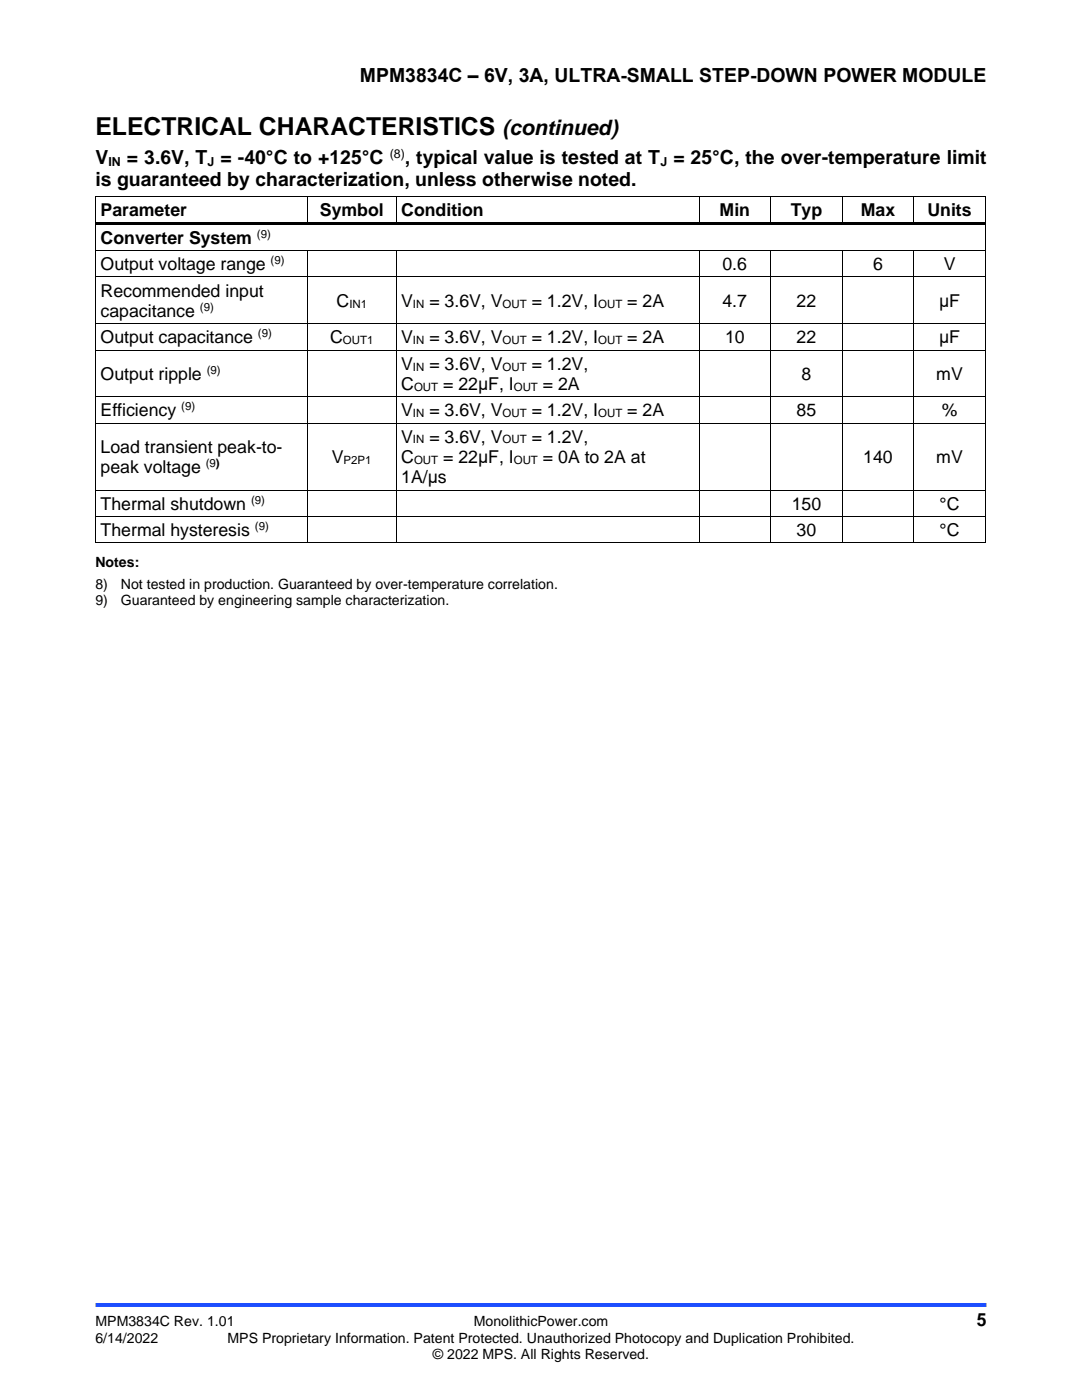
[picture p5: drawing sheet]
<svg xmlns="http://www.w3.org/2000/svg" width="216mm" height="279mm" viewBox="0 0 216 279" stroke-linecap="round" stroke-linejoin="round" font-family="sans-serif">
<defs><g id="words">
<text font-size="4.9" x="19" y="27">ELECTRICAL CHARACTERISTICS</text>
<text font-size="4.2" x="100.3" y="27">(continued)</text>
<g font-size="3.9">
<text x="71.8" y="16.3">MPM3834C – 6V, 3A, ULTRA-SMALL STEP-DOWN POWER MODULE</text>
<text x="19" y="32.7">V</text>
<text x="25.3" y="32.7">= 3.6V, T = -40°C to +125°C</text>
<text x="80.8" y="32.7">, typical value is tested at T = 25°C, the over-temperature limit</text>
<text x="19" y="37.2">is guaranteed by characterization, unless otherwise noted.</text>
</g>
<g font-size="3.5">
<text x="20.1" y="43.1">Parameter</text>
<text x="63.8" y="43.1">Symbol</text>
<text x="80.1" y="43.1">Condition</text>
<text x="143.6" y="43.1">Min</text>
<text x="157.8" y="43.1">Typ</text>
<text x="171.8" y="43.1">Max</text>
<text x="185.1" y="43.1">Units</text>
<text x="20.1" y="48.7">Converter System</text>
<text x="20.1" y="53.9">Output voltage range</text>
<text x="144.2" y="53.9">0.6</text>
<text x="174.2" y="53.9">6</text>
<text x="188.3" y="53.9">V</text>
<text x="20.1" y="59.2">Recommended input</text>
<text x="20.1" y="63.3">capacitance</text>
<text x="67.1" y="61.2">C</text>
<text x="80.1" y="61.2">V</text>
<text x="85.7" y="61.2">= 3.6V, V</text>
<text x="106.1" y="61.2">= 1.2V, I</text>
<text x="125.2" y="61.2">= 2A</text>
<text x="144.2" y="61.2">4.7</text>
<text x="159" y="61.2">22</text>
<text x="187.4" y="61.2">μF</text>
<text x="20.1" y="68.5">Output capacitance</text>
<text x="65.9" y="68.5">C</text>
<text x="80.1" y="68.5">V</text>
<text x="85.7" y="68.5">= 3.6V, V</text>
<text x="106.1" y="68.5">= 1.2V, I</text>
<text x="125.2" y="68.5">= 2A</text>
<text x="144.7" y="68.5">10</text>
<text x="159" y="68.5">22</text>
<text x="187.4" y="68.5">μF</text>
<text x="20.1" y="75.8">Output ripple</text>
<text x="80.1" y="73.8">V</text>
<text x="80.1" y="77.8">C</text>
<text x="85.7" y="73.8">= 3.6V, V</text>
<text x="88.4" y="77.8">= 22μF, I</text>
<text x="106.1" y="73.8">= 1.2V,</text>
<text x="108.3" y="77.8">= 2A</text>
<text x="159.9" y="75.8">8</text>
<text x="186.8" y="75.8">mV</text>
<text x="20.1" y="83.1">Efficiency</text>
<text x="80.1" y="83.1">V</text>
<text x="85.7" y="83.1">= 3.6V, V</text>
<text x="106.1" y="83.1">= 1.2V, I</text>
<text x="125.2" y="83.1">= 2A</text>
<text x="159" y="83.1">85</text>
<text x="187.9" y="83.1">%</text>
<text x="80.1" y="88.3">V</text>
<text x="85.7" y="88.3">= 3.6V, V</text>
<text x="106.1" y="88.3">= 1.2V,</text>
<text x="20.1" y="90.4">Load transient peak-to-</text>
<text x="20.1" y="94.4">peak voltage</text>
<text x="66.2" y="92.4">V</text>
<text x="80.1" y="92.4">C</text>
<text x="88.4" y="92.4">= 22μF, I</text>
<text x="108.3" y="92.4">= 0A to 2A at</text>
<text x="172.2" y="92.4">140</text>
<text x="186.8" y="92.4">mV</text>
<text x="20.1" y="101.7">Thermal shutdown</text>
<text x="80.1" y="96.4">1A/μs</text>
<text x="158" y="101.7">150</text>
<text x="187.5" y="101.7">°C</text>
<text x="20.1" y="107">Thermal hysteresis</text>
<text x="159" y="107">30</text>
<text x="187.5" y="107">°C</text>
<text x="194.9" y="264.6">5</text>
</g>
<g font-size="2.8">
<text x="19" y="113.2">Notes:</text>
<text x="19" y="117.5">8)</text>
<text x="24.1" y="117.5">Not tested in production. Guaranteed by over-temperature correlation.</text>
<text x="19" y="120.7">9)</text>
<text x="24.1" y="120.7">Guaranteed by engineering sample characterization.</text>
<text x="19" y="264.6">MPM3834C Rev. 1.01</text>
<text x="19" y="267.9">6/14/2022</text>
<text x="45.4" y="267.9">MPS Proprietary Information. Patent Protected. Unauthorized Photocopy and Duplication Prohibited.</text>
<text x="94.6" y="264.6">MonolithicPower.com</text>
<text x="86.4" y="271.2">© 2022 MPS. All Rights Reserved.</text>
</g>
<g font-size="2.5">
<text x="21.6" y="33.1">IN</text>
<text x="41.4" y="33.1">J</text>
<text x="77.8" y="31.5">(8)</text>
<text x="131.8" y="33.1">J</text>
</g>
<g font-size="2.3">
<text x="51.3" y="47.5">(9)</text>
<text x="54" y="52.7">(9)</text>
<text x="39.9" y="62">(9)</text>
<text x="69.7" y="61.4">IN1</text>
<text x="82.4" y="61.4">IN</text>
<text x="100.3" y="61.4">OUT</text>
<text x="119.4" y="61.4">OUT</text>
<text x="51.5" y="67.3">(9)</text>
<text x="68.4" y="68.7">OUT1</text>
<text x="82.4" y="68.7">IN</text>
<text x="100.3" y="68.7">OUT</text>
<text x="119.4" y="68.7">OUT</text>
<text x="41.3" y="74.6">(9)</text>
<text x="82.4" y="73.9">IN</text>
<text x="82.6" y="78">OUT</text>
<text x="100.3" y="73.9">OUT</text>
<text x="102.5" y="78">OUT</text>
<text x="36.2" y="81.9">(9)</text>
<text x="82.4" y="83.3">IN</text>
<text x="100.3" y="83.3">OUT</text>
<text x="119.4" y="83.3">OUT</text>
<text x="82.4" y="88.5">IN</text>
<text x="100.3" y="88.5">OUT</text>
<text x="41" y="93.2">(9)</text>
<text x="68.6" y="92.6">P2P1</text>
<text x="82.6" y="92.6">OUT</text>
<text x="102.5" y="92.6">OUT</text>
<text x="50.1" y="100.5">(9)</text>
<text x="50.9" y="105.7">(9)</text>
</g>
</g></defs>
<path d="M19 260.4h177.8" fill="none" stroke="#1c4eff" stroke-width=".79" stroke-linecap="butt"/>
<g fill="#000">
<path d="M19 39.1h.1v.7h-.1z" fill-rule="evenodd"/>
<path d="M19 39.1h.1v.1h-.1z" fill-rule="evenodd"/>
<path d="M61.3 39.2h.2v.6h-.2z" fill-rule="evenodd"/>
<path d="M61.3 39.1h.2v.1h-.2z" fill-rule="evenodd"/>
<path d="M78.9 39.2h.2v.6h-.2z" fill-rule="evenodd"/>
<path d="M78.9 39.1h.2v.1h-.2z" fill-rule="evenodd"/>
<path d="M139.4 39.2h.2v.6h-.2z" fill-rule="evenodd"/>
<path d="M139.4 39.1h.2v.1h-.2z" fill-rule="evenodd"/>
<path d="M153.7 39.2h.2v.6h-.2z" fill-rule="evenodd"/>
<path d="M153.7 39.1h.2v.1h-.2z" fill-rule="evenodd"/>
<path d="M168 39.2h.1v.6h-.1z" fill-rule="evenodd"/>
<path d="M168 39.1h.1v.1h-.1z" fill-rule="evenodd"/>
<path d="M182.2 39.2h.2v.6h-.2z" fill-rule="evenodd"/>
<path d="M182.2 39.1h.2v.1h-.2z" fill-rule="evenodd"/>
<path d="M196.5 39.1h.2v.7h-.2z" fill-rule="evenodd"/>
<path d="M196.5 39.1h.2v.1h-.2z" fill-rule="evenodd"/>
<path d="M19 44.3h.1v1.1h-.1z" fill-rule="evenodd"/>
<path d="M19 49.9h.1v.7h-.1z" fill-rule="evenodd"/>
<path d="M19 55.2h.1v.7h-.1z" fill-rule="evenodd"/>
<path d="M19.1 44.3h42.2v.6h-42.2z" fill-rule="evenodd"/>
<path d="M61.3 44.3h.5v.6h-.5z" fill-rule="evenodd"/>
<path d="M61.3 50.1h.2v.5h-.2z" fill-rule="evenodd"/>
<path d="M61.3 49.9h.2v.2h-.2z" fill-rule="evenodd"/>
<path d="M61.3 55.2h.2v.7h-.2z" fill-rule="evenodd"/>
<path d="M61.8 44.3h17.1v.6h-17.1z" fill-rule="evenodd"/>
<path d="M78.9 44.3h.6v.6h-.6z" fill-rule="evenodd"/>
<path d="M78.9 50.1h.2v.5h-.2z" fill-rule="evenodd"/>
<path d="M78.9 49.9h.2v.2h-.2z" fill-rule="evenodd"/>
<path d="M78.9 55.2h.2v.7h-.2z" fill-rule="evenodd"/>
<path d="M79.5 44.3h59.9v.6h-59.9z" fill-rule="evenodd"/>
<path d="M139.4 44.3h.5v.6h-.5z" fill-rule="evenodd"/>
<path d="M139.4 50.1h.2v.5h-.2z" fill-rule="evenodd"/>
<path d="M139.4 49.9h.2v.2h-.2z" fill-rule="evenodd"/>
<path d="M139.4 55.2h.2v.7h-.2z" fill-rule="evenodd"/>
<path d="M139.9 44.3h13.8v.6h-13.8z" fill-rule="evenodd"/>
<path d="M153.7 44.3h.5v.6h-.5z" fill-rule="evenodd"/>
<path d="M153.7 50.1h.2v.5h-.2z" fill-rule="evenodd"/>
<path d="M153.7 49.9h.2v.2h-.2z" fill-rule="evenodd"/>
<path d="M153.7 55.2h.2v.7h-.2z" fill-rule="evenodd"/>
<path d="M154.2 44.3h13.8v.6h-13.8z" fill-rule="evenodd"/>
<path d="M168 44.3h.5v.6h-.5z" fill-rule="evenodd"/>
<path d="M168 50.1h.1v.5h-.1z" fill-rule="evenodd"/>
<path d="M168 49.9h.1v.2h-.1z" fill-rule="evenodd"/>
<path d="M168 55.2h.1v.7h-.1z" fill-rule="evenodd"/>
<path d="M168.5 44.3h13.7v.6h-13.7z" fill-rule="evenodd"/>
<path d="M182.2 44.3h.6v.6h-.6z" fill-rule="evenodd"/>
<path d="M182.2 50.1h.2v.5h-.2z" fill-rule="evenodd"/>
<path d="M182.2 49.9h.2v.2h-.2z" fill-rule="evenodd"/>
<path d="M182.2 55.2h.2v.7h-.2z" fill-rule="evenodd"/>
<path d="M182.8 44.3h13.7v.6h-13.7z" fill-rule="evenodd"/>
<path d="M196.5 44.3h.2v1.1h-.2z" fill-rule="evenodd"/>
<path d="M196.5 49.9h.2v.7h-.2z" fill-rule="evenodd"/>
<path d="M196.5 55.2h.2v.7h-.2z" fill-rule="evenodd"/>
<path d="M19 64.5h.1v.7h-.1z" fill-rule="evenodd"/>
<path d="M19 69.8h.1v.7h-.1z" fill-rule="evenodd"/>
<path d="M19 79.1h.1v.7h-.1z" fill-rule="evenodd"/>
<path d="M61.3 64.5h.2v.7h-.2z" fill-rule="evenodd"/>
<path d="M61.3 69.8h.2v.7h-.2z" fill-rule="evenodd"/>
<path d="M61.3 79.1h.2v.7h-.2z" fill-rule="evenodd"/>
<path d="M78.9 64.5h.2v.7h-.2z" fill-rule="evenodd"/>
<path d="M78.9 69.8h.2v.7h-.2z" fill-rule="evenodd"/>
<path d="M78.9 79.1h.2v.7h-.2z" fill-rule="evenodd"/>
<path d="M139.4 64.5h.2v.7h-.2z" fill-rule="evenodd"/>
<path d="M139.4 69.8h.2v.7h-.2z" fill-rule="evenodd"/>
<path d="M139.4 79.1h.2v.7h-.2z" fill-rule="evenodd"/>
<path d="M153.7 64.5h.2v.7h-.2z" fill-rule="evenodd"/>
<path d="M153.7 69.8h.2v.7h-.2z" fill-rule="evenodd"/>
<path d="M153.7 79.1h.2v.7h-.2z" fill-rule="evenodd"/>
<path d="M168 64.5h.1v.7h-.1z" fill-rule="evenodd"/>
<path d="M168 69.8h.1v.7h-.1z" fill-rule="evenodd"/>
<path d="M168 79.1h.1v.7h-.1z" fill-rule="evenodd"/>
<path d="M182.2 64.5h.2v.7h-.2z" fill-rule="evenodd"/>
<path d="M182.2 69.8h.2v.7h-.2z" fill-rule="evenodd"/>
<path d="M182.2 79.1h.2v.7h-.2z" fill-rule="evenodd"/>
<path d="M196.5 64.5h.2v.7h-.2z" fill-rule="evenodd"/>
<path d="M196.5 69.8h.2v.7h-.2z" fill-rule="evenodd"/>
<path d="M196.5 79.1h.2v.7h-.2z" fill-rule="evenodd"/>
<path d="M19 84.3h.1v.7h-.1z" fill-rule="evenodd"/>
<path d="M19 97.7h.1v.7h-.1z" fill-rule="evenodd"/>
<path d="M61.3 84.3h.2v.7h-.2z" fill-rule="evenodd"/>
<path d="M61.3 97.7h.2v.7h-.2z" fill-rule="evenodd"/>
<path d="M78.9 84.3h.2v.7h-.2z" fill-rule="evenodd"/>
<path d="M78.9 97.7h.2v.7h-.2z" fill-rule="evenodd"/>
<path d="M139.4 84.3h.2v.7h-.2z" fill-rule="evenodd"/>
<path d="M139.4 97.7h.2v.7h-.2z" fill-rule="evenodd"/>
<path d="M153.7 84.3h.2v.7h-.2z" fill-rule="evenodd"/>
<path d="M153.7 97.7h.2v.7h-.2z" fill-rule="evenodd"/>
<path d="M168 84.3h.1v.7h-.1z" fill-rule="evenodd"/>
<path d="M168 97.7h.1v.7h-.1z" fill-rule="evenodd"/>
<path d="M182.2 84.3h.2v.7h-.2z" fill-rule="evenodd"/>
<path d="M182.2 97.7h.2v.7h-.2z" fill-rule="evenodd"/>
<path d="M196.5 84.3h.2v.7h-.2z" fill-rule="evenodd"/>
<path d="M196.5 97.7h.2v.7h-.2z" fill-rule="evenodd"/>
<path d="M19 103h.1v.7h-.1z" fill-rule="evenodd"/>
<path d="M19 108.2h.1v.2h-.1z" fill-rule="evenodd"/>
<path d="M19 108.2h.1v.2h-.1z" fill-rule="evenodd"/>
<path d="M61.3 103h.2v.7h-.2z" fill-rule="evenodd"/>
<path d="M61.3 108.2h.2v.2h-.2z" fill-rule="evenodd"/>
<path d="M78.9 103h.2v.7h-.2z" fill-rule="evenodd"/>
<path d="M78.9 108.2h.2v.2h-.2z" fill-rule="evenodd"/>
<path d="M139.4 103h.2v.7h-.2z" fill-rule="evenodd"/>
<path d="M139.4 108.2h.2v.2h-.2z" fill-rule="evenodd"/>
<path d="M153.7 103h.2v.7h-.2z" fill-rule="evenodd"/>
<path d="M153.7 108.2h.2v.2h-.2z" fill-rule="evenodd"/>
<path d="M168 103h.1v.7h-.1z" fill-rule="evenodd"/>
<path d="M168 108.2h.1v.2h-.1z" fill-rule="evenodd"/>
<path d="M182.2 103h.2v.7h-.2z" fill-rule="evenodd"/>
<path d="M182.2 108.2h.2v.2h-.2z" fill-rule="evenodd"/>
<path d="M196.5 103h.2v.7h-.2z" fill-rule="evenodd"/>
<path d="M196.5 108.2h.2v.2h-.2z" fill-rule="evenodd"/>
<path d="M196.5 108.2h.2v.2h-.2z" fill-rule="evenodd"/>
</g>
<g fill="none" stroke="#000" stroke-width=".2">
<path d="M19 39.8v4.5M19.1 39.2h42.2M61.4 39.8v4.5M61.5 39.2h17.4M79 39.8v4.5M79.1 39.2h60.3M139.5 39.8v4.5M139.6 39.2h14.1M153.8 39.8v4.5M153.9 39.2h14.1M168.1 39.8v4.5M168.1 39.2h14.1"/>
<path d="M182.3 39.8v4.5M182.4 39.2h14.1M196.6 39.8v4.5M19 45.4v4.5M19 50.6v4.6M19 55.9v8.6M19.1 50h42.2M19.1 55.3h42.2M61.4 50.6v4.6M61.4 55.9v8.6M61.5 50h17.4M61.5 55.3h17.4"/>
<path d="M79 50.6v4.6M79 55.9v8.6M79.1 50h60.3M79.1 55.3h60.3M139.5 50.6v4.6M139.5 55.9v8.6M139.6 50h14.1M139.6 55.3h14.1M153.8 50.6v4.6M153.8 55.9v8.6M153.9 50h14.1M153.9 55.3h14.1"/>
<path d="M168.1 50.6v4.6M168.1 55.9v8.6M168.1 50h14.1M168.1 55.3h14.1M182.3 50.6v4.6M182.3 55.9v8.6M182.4 50h14.1M182.4 55.3h14.1M196.6 45.4v4.5M196.6 50.6v4.6M196.6 55.9v8.6M19 65.2v4.6"/>
<path d="M19 70.5v8.6M19 79.8v4.5M19.1 64.6h42.2M19.1 69.9h42.2M19.1 79.2h42.2M61.4 65.2v4.6M61.4 70.5v8.6M61.4 79.8v4.5M61.5 64.6h17.4M61.5 69.9h17.4M61.5 79.2h17.4M79 65.2v4.6"/>
<path d="M79 70.5v8.6M79 79.8v4.5M79.1 64.6h60.3M79.1 69.9h60.3M79.1 79.2h60.3M139.5 65.2v4.6M139.5 70.5v8.6M139.5 79.8v4.5M139.6 64.6h14.1M139.6 69.9h14.1M139.6 79.2h14.1M153.8 65.2v4.6"/>
<path d="M153.8 70.5v8.6M153.8 79.8v4.5M153.9 64.6h14.1M153.9 69.9h14.1M153.9 79.2h14.1M168.1 65.2v4.6M168.1 70.5v8.6M168.1 79.8v4.5M168.1 64.6h14.1M168.1 69.9h14.1M168.1 79.2h14.1M182.3 65.2v4.6"/>
<path d="M182.3 70.5v8.6M182.3 79.8v4.5M182.4 64.6h14.1M182.4 69.9h14.1M182.4 79.2h14.1M196.6 65.2v4.6M196.6 70.5v8.6M196.6 79.8v4.5M19 85v12.7M19 98.4v4.6M19.1 84.4h42.2M19.1 97.8h42.2"/>
<path d="M61.4 85v12.7M61.4 98.4v4.6M61.5 84.4h17.4M61.5 97.8h17.4M79 85v12.7M79 98.4v4.6M79.1 84.4h60.3M79.1 97.8h60.3M139.5 85v12.7M139.5 98.4v4.6M139.6 84.4h14.1M139.6 97.8h14.1"/>
<path d="M153.8 85v12.7M153.8 98.4v4.6M153.9 84.4h14.1M153.9 97.8h14.1M168.1 85v12.7M168.1 98.4v4.6M168.1 84.4h14.1M168.1 97.8h14.1M182.3 85v12.7M182.3 98.4v4.6M182.4 84.4h14.1M182.4 97.8h14.1"/>
<path d="M196.6 85v12.7M196.6 98.4v4.6M19 103.7v4.5M19.1 103h42.2M19.1 108.3h42.2M61.4 103.7v4.5M61.5 103h17.4M61.5 108.3h17.4M79 103.7v4.5M79.1 103h60.3M79.1 108.3h60.3M139.5 103.7v4.5"/>
<path d="M139.6 103h14.1M139.6 108.3h14.1M153.8 103.7v4.5M153.9 103h14.1M153.9 108.3h14.1M168.1 103.7v4.5M168.1 103h14.1M168.1 108.3h14.1M182.3 103.7v4.5M182.4 103h14.1M182.4 108.3h14.1M196.6 103.7v4.5"/>
</g>
<use href="#words"/>
</svg>
